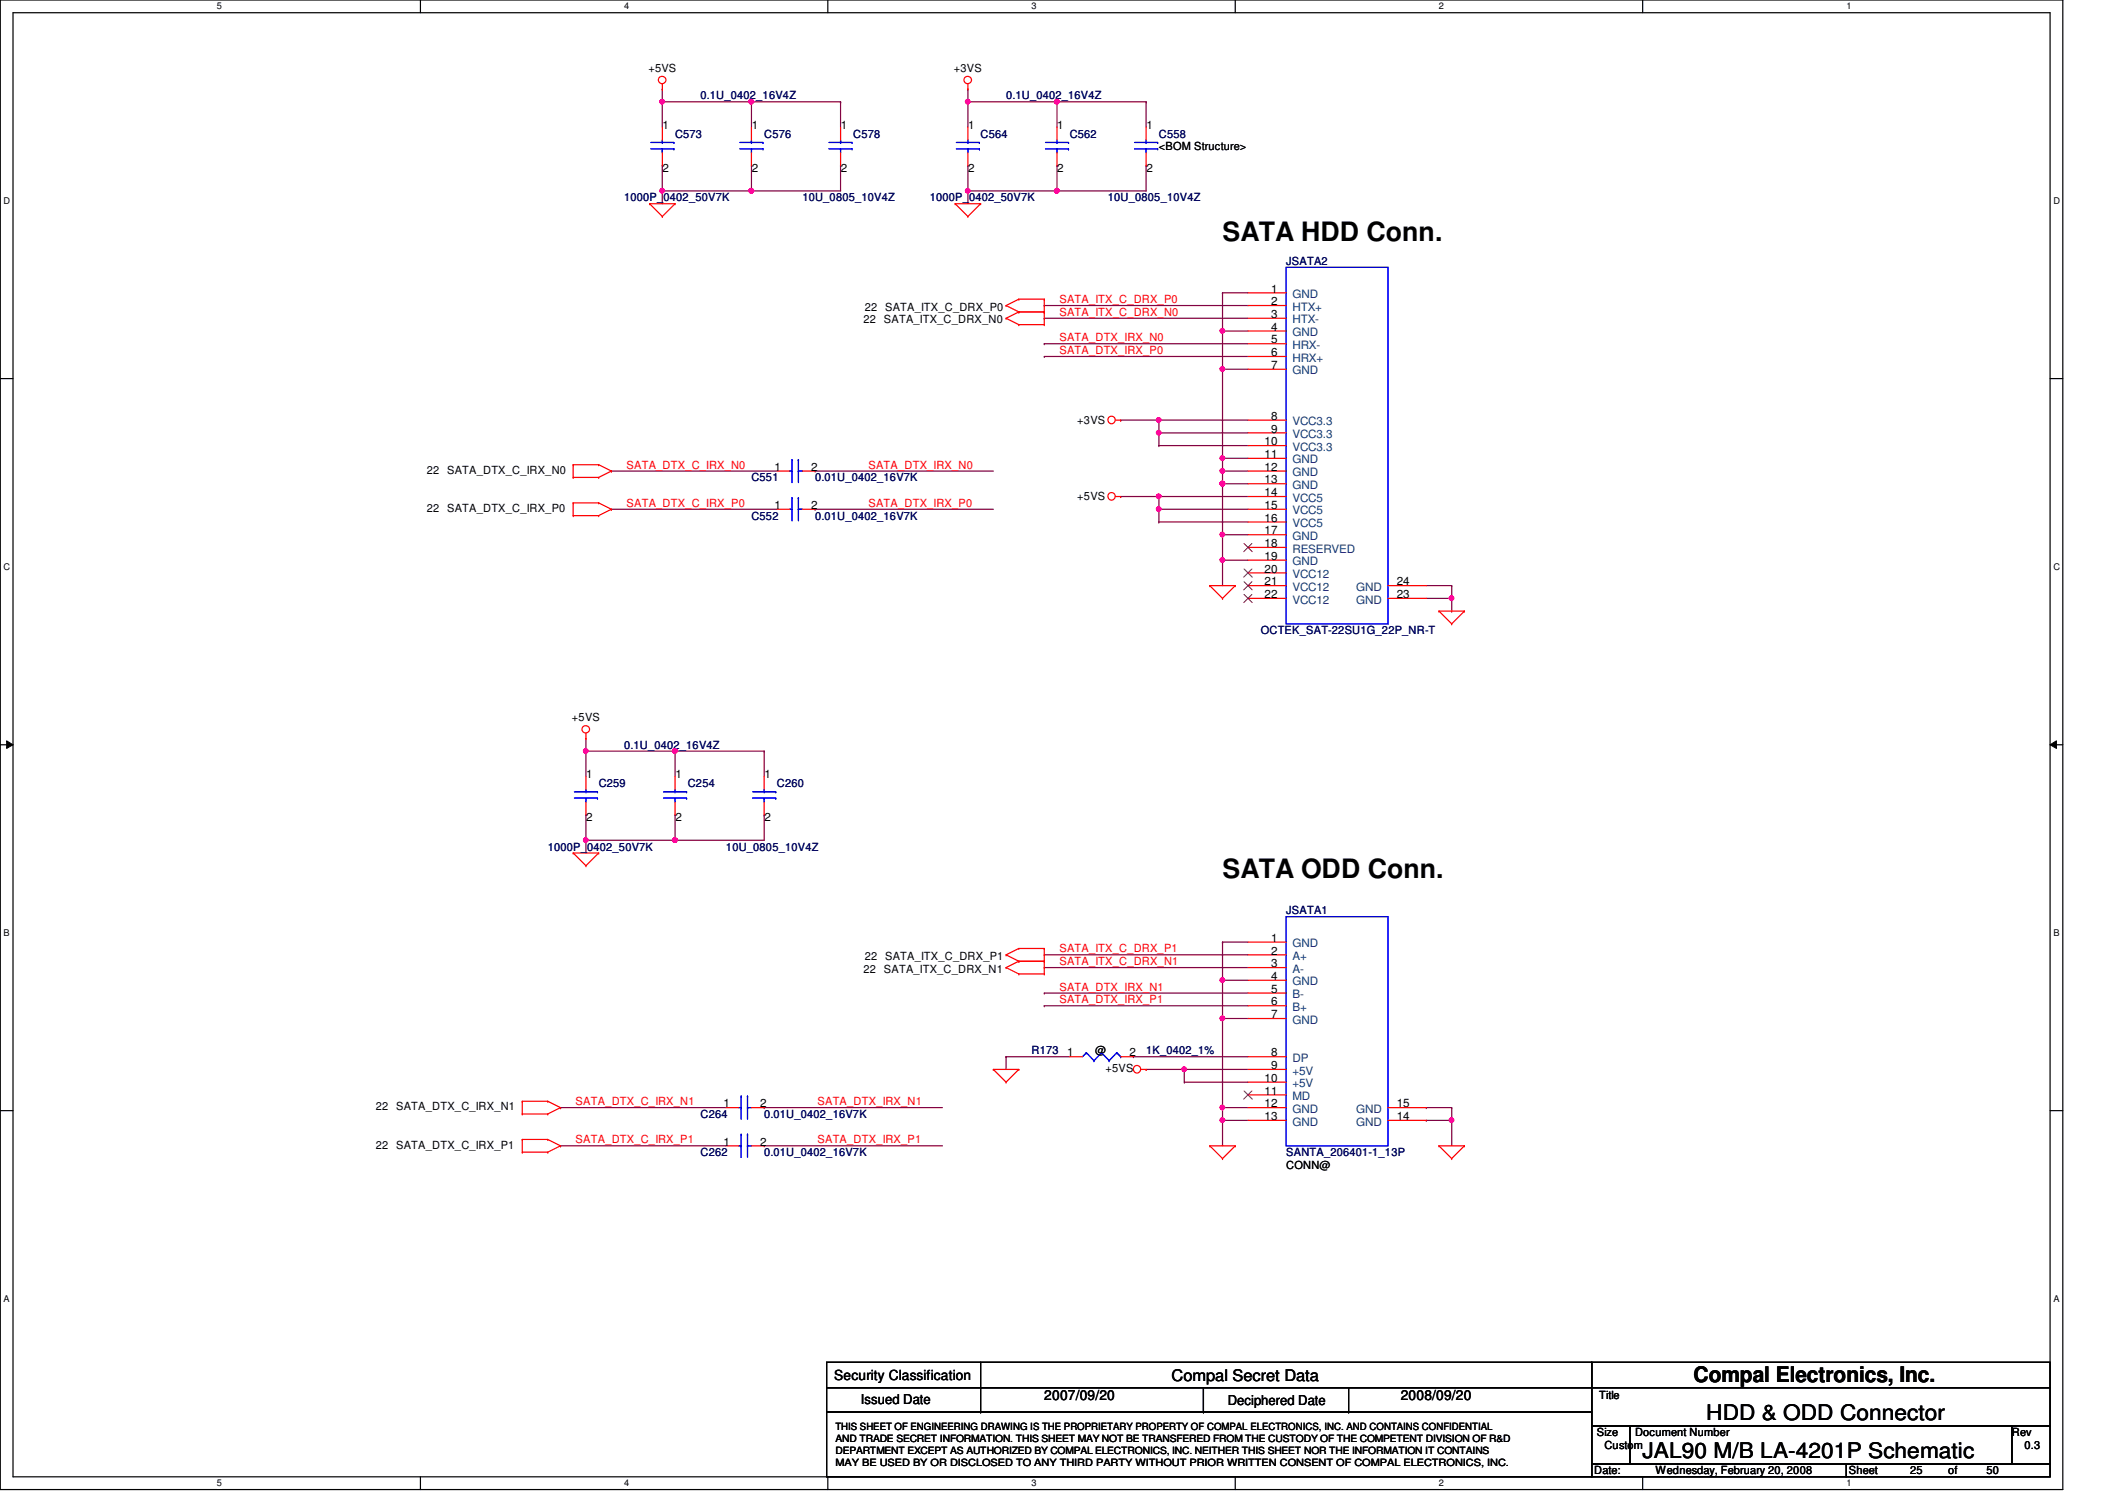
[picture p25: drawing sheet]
<svg xmlns="http://www.w3.org/2000/svg" width="297mm" height="210mm" viewBox="0 0 297 210" stroke-linecap="round" stroke-linejoin="round" font-family="sans-serif">
<defs><g id="words">
<g font-size="3.7">
<text x="170.7" y="33.7">SATA HDD Conn.</text>
<text x="170.7" y="122.6">SATA ODD Conn.</text>
</g>
<g font-size="3">
<text x="236.5" y="193">Compal Electronics, Inc.</text>
<text x="229.4" y="203.6">JAL90 M/B LA-4201P Schematic</text>
<text x="238.3" y="198.3">HDD &amp; ODD Connector</text>
</g>
<text font-size="2.2" x="163.6" y="192.8">Compal Secret Data</text>
<g font-size="1.9">
<text x="116.5" y="192.7">Security Classification</text>
<text x="120.2" y="196">Issued Date</text>
<text x="145.8" y="195.6">2007/09/20</text>
<text x="171.4" y="196.2">Deciphered Date</text>
<text x="195.6" y="195.6">2008/09/20</text>
</g>
<g font-size="1.6">
<text x="90.5" y="10">+5VS</text>
<text x="133.2" y="10">+3VS</text>
<text x="92.5" y="17.9">1</text>
<text x="105" y="17.9">1</text>
<text x="117.4" y="17.9">1</text>
<text x="135.2" y="17.9">1</text>
<text x="147.7" y="17.9">1</text>
<text x="160.1" y="17.9">1</text>
<text x="161.8" y="21">&lt;BOM Structure&gt;</text>
<text x="92.5" y="24">2</text>
<text x="105" y="24">2</text>
<text x="117.4" y="24">2</text>
<text x="135.2" y="24">2</text>
<text x="147.7" y="24">2</text>
<text x="160.1" y="24">2</text>
<text x="177.5" y="40.9">1</text>
<text x="120.6" y="45.2">22 SATA_ITX_C_DRX_N0</text>
<text x="120.8" y="43.4">22 SATA_ITX_C_DRX_P0</text>
<text x="177.5" y="42.6">2</text>
<text x="177.5" y="44.4">3</text>
<text x="177.5" y="46.2">4</text>
<text x="177.5" y="48">5</text>
<text x="177.5" y="49.7">6</text>
<text x="177.5" y="51.5">7</text>
<text x="150.4" y="59.2">+3VS</text>
<text x="177.5" y="58.6">8</text>
<text x="108.2" y="65.7">1</text>
<text x="113.3" y="65.7">2</text>
<text x="176.6" y="62.2">10</text>
<text x="176.6" y="64">11</text>
<text x="176.6" y="65.7">12</text>
<text x="177.5" y="60.4">9</text>
<text x="59.6" y="66.2">22 SATA_DTX_C_IRX_N0</text>
<text x="59.6" y="71.5">22 SATA_DTX_C_IRX_P0</text>
<text x="108.2" y="71.1">1</text>
<text x="113.3" y="71.1">2</text>
<text x="150.4" y="69.9">+5VS</text>
<text x="176.6" y="67.5">13</text>
<text x="176.6" y="69.3">14</text>
<text x="176.6" y="71.1">15</text>
<text x="176.6" y="72.9">16</text>
<text x="176.6" y="74.6">17</text>
<text x="176.6" y="76.4">18</text>
<text x="176.6" y="78.2">19</text>
<text x="176.6" y="80">20</text>
<text x="176.6" y="81.7">21</text>
<text x="176.6" y="83.5">22</text>
<text x="195.1" y="81.7">24</text>
<text x="195.1" y="83.5">23</text>
<text x="79.9" y="100.7">+5VS</text>
<text x="81.9" y="108.6">1</text>
<text x="94.3" y="108.6">1</text>
<text x="106.8" y="108.6">1</text>
<text x="81.9" y="114.7">2</text>
<text x="94.3" y="114.7">2</text>
<text x="106.8" y="114.7">2</text>
<text x="177.5" y="131.5">1</text>
<text x="120.6" y="135.8">22 SATA_ITX_C_DRX_N1</text>
<text x="120.8" y="134.1">22 SATA_ITX_C_DRX_P1</text>
<text x="177.5" y="133.3">2</text>
<text x="177.5" y="135.1">3</text>
<text x="177.5" y="136.9">4</text>
<text x="177.5" y="138.6">5</text>
<text x="177.5" y="140.4">6</text>
<text x="177.5" y="142.2">7</text>
<text x="149.1" y="147.5">1</text>
<text x="152.9" y="147.2">@</text>
<text x="154.4" y="149.7">+5VS</text>
<text x="157.7" y="147.5">2</text>
<text x="177.5" y="147.5">8</text>
<text x="177.5" y="149.3">9</text>
<text x="52.5" y="155.1">22 SATA_DTX_C_IRX_N1</text>
<text x="101" y="154.6">1</text>
<text x="106.2" y="154.6">2</text>
<text x="176.6" y="151.1">10</text>
<text x="176.6" y="152.9">11</text>
<text x="176.6" y="154.6">12</text>
<text x="195.1" y="154.6">15</text>
<text x="52.5" y="160.4">22 SATA_DTX_C_IRX_P1</text>
<text x="101" y="160">1</text>
<text x="106.2" y="160">2</text>
<text x="176.6" y="156.4">13</text>
<text x="195.1" y="156.4">14</text>
<text x="179.6" y="163.2">CONN@</text>
<text x="223.3" y="195.4">Title</text>
<text x="223" y="200.6">Size</text>
<text x="224.1" y="202.4">Custom</text>
<text x="228.3" y="200.6">Document Number</text>
<text x="281" y="200.6">Rev</text>
<text x="282.7" y="202.4">0.3</text>
<text x="222.6" y="205.9">Date:</text>
<text x="231.2" y="205.9">Wednesday, February 20, 2008</text>
<text x="258.2" y="205.9">Sheet</text>
<text x="266.7" y="205.9">25</text>
<text x="272.1" y="205.9">of</text>
<text x="277.4" y="205.9">50</text>
</g>
<g font-size="1.6" fill="#000080">
<text x="97.8" y="13.9">0.1U_0402_16V4Z</text>
<text x="140.5" y="13.9">0.1U_0402_16V4Z</text>
<text x="94.3" y="19.2">C573</text>
<text x="106.7" y="19.2">C576</text>
<text x="119.2" y="19.2">C578</text>
<text x="136.9" y="19.2">C564</text>
<text x="149.4" y="19.2">C562</text>
<text x="161.8" y="19.2">C558</text>
<text x="87.2" y="28.1">1000P_0402_50V7K</text>
<text x="112.1" y="28.1">10U_0805_10V4Z</text>
<text x="129.8" y="28.1">1000P_0402_50V7K</text>
<text x="154.7" y="28.1">10U_0805_10V4Z</text>
<text x="179.6" y="37">JSATA2</text>
<text x="104.9" y="67.2">C551</text>
<text x="113.8" y="67.2">0.01U_0402_16V7K</text>
<text x="104.9" y="72.6">C552</text>
<text x="113.8" y="72.6">0.01U_0402_16V7K</text>
<text x="176.1" y="88.6">OCTEK_SAT-22SU1G_22P_NR-T</text>
<text x="87.2" y="104.6">0.1U_0402_16V4Z</text>
<text x="83.6" y="109.9">C259</text>
<text x="96.1" y="109.9">C254</text>
<text x="108.5" y="109.9">C260</text>
<text x="76.5" y="118.8">1000P_0402_50V7K</text>
<text x="101.4" y="118.8">10U_0805_10V4Z</text>
<text x="179.6" y="127.7">JSATA1</text>
<text x="144.1" y="147.2">R173</text>
<text x="160.1" y="147.2">1K_0402_1%</text>
<text x="97.8" y="161.5">C262</text>
<text x="97.8" y="156.1">C264</text>
<text x="106.7" y="161.5">0.01U_0402_16V7K</text>
<text x="106.7" y="156.1">0.01U_0402_16V7K</text>
<text x="179.6" y="161.5">SANTA_206401-1_13P</text>
</g>
<g font-size="1.6" fill="#004080">
<text x="180.5" y="41.6">GND</text>
<text x="180.5" y="43.4">HTX+</text>
<text x="180.5" y="45.2">HTX-</text>
<text x="180.5" y="46.9">GND</text>
<text x="180.5" y="48.7">HRX-</text>
<text x="180.5" y="50.5">HRX+</text>
<text x="180.5" y="52.3">GND</text>
<text x="180.5" y="59.4">VCC3.3</text>
<text x="180.5" y="61.2">VCC3.3</text>
<text x="180.5" y="62.9">VCC3.3</text>
<text x="180.5" y="64.7">GND</text>
<text x="180.5" y="66.5">GND</text>
<text x="180.5" y="68.3">GND</text>
<text x="180.5" y="70.1">VCC5</text>
<text x="180.5" y="71.8">VCC5</text>
<text x="180.5" y="73.6">VCC5</text>
<text x="180.5" y="75.4">GND</text>
<text x="180.5" y="77.2">RESERVED</text>
<text x="180.5" y="79">GND</text>
<text x="180.5" y="80.7">VCC12</text>
<text x="180.5" y="82.5">VCC12</text>
<text x="189.4" y="82.5">GND</text>
<text x="180.5" y="84.3">VCC12</text>
<text x="189.4" y="84.3">GND</text>
<text x="180.5" y="132.3">GND</text>
<text x="180.5" y="134.1">A+</text>
<text x="180.5" y="135.8">A-</text>
<text x="180.5" y="137.6">GND</text>
<text x="180.5" y="139.4">B-</text>
<text x="180.5" y="141.2">B+</text>
<text x="180.5" y="143">GND</text>
<text x="180.5" y="148.3">DP</text>
<text x="180.5" y="150.1">+5V</text>
<text x="180.5" y="151.8">+5V</text>
<text x="180.5" y="153.6">MD</text>
<text x="180.5" y="155.4">GND</text>
<text x="189.4" y="155.4">GND</text>
<text x="180.5" y="157.2">GND</text>
<text x="189.4" y="157.2">GND</text>
</g>
<g font-size="1.6" fill="#f00">
<text x="148" y="42.3">SATA_ITX_C_DRX_P0</text>
<text x="148" y="44.1">SATA_ITX_C_DRX_N0</text>
<text x="148" y="47.7">SATA_DTX_IRX_N0</text>
<text x="148" y="49.4">SATA_DTX_IRX_P0</text>
<text x="87.5" y="65.4">SATA_DTX_C_IRX_N0</text>
<text x="121.3" y="65.4">SATA_DTX_IRX_N0</text>
<text x="87.5" y="70.8">SATA_DTX_C_IRX_P0</text>
<text x="121.3" y="70.8">SATA_DTX_IRX_P0</text>
<text x="148" y="133">SATA_ITX_C_DRX_P1</text>
<text x="148" y="134.8">SATA_ITX_C_DRX_N1</text>
<text x="148" y="140.1">SATA_DTX_IRX_P1</text>
<text x="148" y="138.3">SATA_DTX_IRX_N1</text>
<text x="80.4" y="154.3">SATA_DTX_C_IRX_N1</text>
<text x="114.2" y="154.3">SATA_DTX_IRX_N1</text>
<text x="80.4" y="159.7">SATA_DTX_C_IRX_P1</text>
<text x="114.2" y="159.7">SATA_DTX_IRX_P1</text>
</g>
<g font-size="1.4">
<text x="116.7" y="199.7">THIS SHEET OF ENGINEERING DRAWING IS THE PROPRIETARY PROPERTY OF COMPAL ELECTRONICS, INC. AND CONTAINS CONFIDENTIAL</text>
<text x="116.7" y="201.4">AND TRADE SECRET INFORMATION. THIS SHEET MAY NOT BE TRANSFERED FROM THE CUSTODY OF THE COMPETENT DIVISION OF R&amp;D</text>
<text x="116.7" y="203">DEPARTMENT EXCEPT AS AUTHORIZED BY COMPAL ELECTRONICS, INC. NEITHER THIS SHEET NOR THE INFORMATION IT CONTAINS</text>
<text x="116.7" y="204.7">MAY BE USED BY OR DISCLOSED TO ANY THIRD PARTY WITHOUT PRIOR WRITTEN CONSENT OF COMPAL ELECTRONICS, INC.</text>
</g>
<g font-size="1.3">
<text x="30.3" y="1.3">5</text>
<text x="87.2" y="1.3">4</text>
<text x="144.1" y="1.3">3</text>
<text x="201" y="1.3">2</text>
<text x="257.8" y="1.3">1</text>
<text x=".5" y="28.4">D</text>
<text x="286.8" y="28.4">D</text>
<text x=".5" y="79.5">C</text>
<text x="286.8" y="79.5">C</text>
<text x=".5" y="130.7">B</text>
<text x="286.8" y="130.7">B</text>
<text x=".5" y="181.8">A</text>
<text x="286.8" y="181.8">A</text>
<text x="30.3" y="207.6">5</text>
<text x="87.2" y="207.6">4</text>
<text x="144.1" y="207.6">3</text>
<text x="201" y="207.6">2</text>
<text x="257.8" y="207.6">1</text>
</g>
</g></defs>
<path d="M0 0h288.1v208h-288.1zM1.8 1.8h284.5v204.4h-284.5z" fill="none" stroke="#000" stroke-width=".17"/>
<g fill="#fff">
<path d="M30.3 .2h.6v1.4h-.6z"/>
<path d="M30.3 206.4h.6v1.4h-.6z"/>
</g>
<path d="M58.7 0v1.8M58.7 206.2v1.8" fill="none" stroke="#000" stroke-width=".17"/>
<g fill="#fff">
<path d="M87.2 .2h.6v1.4h-.6z"/>
<path d="M87.2 206.4h.6v1.4h-.6z"/>
</g>
<path d="M115.6 0v1.8M115.6 206.2v1.8" fill="none" stroke="#000" stroke-width=".17"/>
<g fill="#fff">
<path d="M144.1 .2h.6v1.4h-.6z"/>
<path d="M144.1 206.4h.6v1.4h-.6z"/>
</g>
<path d="M172.5 0v1.8M172.5 206.2v1.8" fill="none" stroke="#000" stroke-width=".17"/>
<g fill="#fff">
<path d="M201 .2h.6v1.4h-.6z"/>
<path d="M201 206.4h.6v1.4h-.6z"/>
</g>
<path d="M229.4 0v1.8M229.4 206.2v1.8" fill="none" stroke="#000" stroke-width=".17"/>
<g fill="#fff">
<path d="M257.8 .2h.7v1.4h-.7z"/>
<path d="M257.8 206.4h.7v1.4h-.7z"/>
<path d="M.5 27.3h.9v1.4h-.9z"/>
<path d="M286.8 27.3h.9v1.4h-.9z"/>
<path d="M.5 78.4h.9v1.4h-.9z"/>
<path d="M286.8 78.4h.9v1.4h-.9z"/>
</g>
<path d="M0 52.9h1.8M286.3 52.9h1.8" fill="none" stroke="#000" stroke-width=".17"/>
<g fill="#fff">
<path d="M.5 129.5h.8v1.4h-.8z"/>
<path d="M286.8 129.5h.8v1.4h-.8z"/>
</g>
<path d="M0 104h1.8M286.3 104h1.8" fill="none" stroke="#000" stroke-width=".17"/>
<path d="M.9 103.5l.9 .5-.9 .5zM286.3 104l.9-.5v1z" fill="#000"/>
<path d="M.9 103.5l.9 .5-.9 .5zM286.3 104l.9-.5v1z" fill="none" stroke="#000" stroke-width=".14"/>
<g fill="#fff">
<path d="M.5 180.6h.8v1.4h-.8z"/>
<path d="M286.8 180.6h.8v1.4h-.8z"/>
</g>
<path d="M0 155.1h1.8M286.3 155.1h1.8" fill="none" stroke="#000" stroke-width=".17"/>
<path d="M170.7 40.9h.1M170.7 51.6h.1M170.7 40.9v5.3M170.7 51.6v12.4M170.7 51.6h3.6M170.7 40.9h3.6M161.8 72.9h.1M161.8 71.1h.1M161.8 72.9h12.5M161.8 71.1v1.8" fill="none" stroke="#800040" stroke-width=".17"/>
<circle cx="170.7" cy="51.5" r=".32" fill="#f0f"/>
<circle cx="170.7" cy="51.5" r=".32" fill="none" stroke="#f0f" stroke-width=".17"/>
<path d="M170.7 46.2h.1M170.7 46.2h3.6M170.7 78.2h.1M170.7 78.2v3.6" fill="none" stroke="#800040" stroke-width=".17"/>
<circle cx="170.7" cy="78.2" r=".32" fill="#f0f"/>
<circle cx="170.7" cy="78.2" r=".32" fill="none" stroke="#f0f" stroke-width=".17"/>
<path d="M170.7 64h.1M170.7 65.8h.1M170.7 64h3.6M170.7 65.8h3.6" fill="none" stroke="#800040" stroke-width=".17"/>
<circle cx="170.7" cy="65.8" r=".32" fill="#f0f"/>
<circle cx="170.7" cy="65.8" r=".32" fill="none" stroke="#f0f" stroke-width=".17"/>
<path d="M170.7 46.2h.1M170.7 46.2v5.4M161.8 62.2h.1M161.8 62.2h12.5" fill="none" stroke="#800040" stroke-width=".17"/>
<circle cx="170.7" cy="46.2" r=".32" fill="#f0f"/>
<circle cx="170.7" cy="46.2" r=".32" fill="none" stroke="#f0f" stroke-width=".17"/>
<path d="M170.7 78.2h.1M170.7 67.6h.1M170.7 78.2h3.6M170.7 67.6h3.6" fill="none" stroke="#800040" stroke-width=".17"/>
<circle cx="170.7" cy="67.5" r=".32" fill="#f0f"/>
<circle cx="170.7" cy="67.5" r=".32" fill="none" stroke="#f0f" stroke-width=".17"/>
<path d="M170.7 65.8h.1M170.7 65.8v1.8" fill="none" stroke="#800040" stroke-width=".17"/>
<circle cx="170.7" cy="67.5" r=".32" fill="#f0f"/>
<circle cx="170.7" cy="67.5" r=".32" fill="none" stroke="#f0f" stroke-width=".17"/>
<path d="M156.5 69.3h.1M156.5 69.3h17.8M161.8 60.5h.1M161.8 69.3h.1M161.8 60.5h12.5M161.8 69.3v1.8" fill="none" stroke="#800040" stroke-width=".17"/>
<circle cx="161.8" cy="69.3" r=".32" fill="#f0f"/>
<circle cx="161.8" cy="69.3" r=".32" fill="none" stroke="#f0f" stroke-width=".17"/>
<path d="M161.8 60.5h.1M161.8 60.5v1.7M170.7 74.7h.1M170.7 74.7h3.6" fill="none" stroke="#800040" stroke-width=".17"/>
<circle cx="161.8" cy="60.4" r=".32" fill="#f0f"/>
<circle cx="161.8" cy="60.4" r=".32" fill="none" stroke="#f0f" stroke-width=".17"/>
<path d="M156.5 58.7h.1M156.5 58.7h5.3M170.7 74.7h.1M170.7 74.7v3.5" fill="none" stroke="#800040" stroke-width=".17"/>
<circle cx="170.7" cy="74.6" r=".32" fill="#f0f"/>
<circle cx="170.7" cy="74.6" r=".32" fill="none" stroke="#f0f" stroke-width=".17"/>
<path d="M161.8 58.7h.1M161.8 58.7v1.8" fill="none" stroke="#800040" stroke-width=".17"/>
<circle cx="161.8" cy="58.6" r=".32" fill="#f0f"/>
<circle cx="161.8" cy="58.6" r=".32" fill="none" stroke="#f0f" stroke-width=".17"/>
<path d="M161.8 71.1h.1M161.8 71.1h12.5" fill="none" stroke="#800040" stroke-width=".17"/>
<circle cx="161.8" cy="71.1" r=".32" fill="#f0f"/>
<circle cx="161.8" cy="71.1" r=".32" fill="none" stroke="#f0f" stroke-width=".17"/>
<path d="M161.8 58.7h.1M161.8 58.7h12.5M170.7 67.6h.1M170.7 67.6v7.1" fill="none" stroke="#800040" stroke-width=".17"/>
<circle cx="170.7" cy="67.5" r=".32" fill="#f0f"/>
<circle cx="170.7" cy="67.5" r=".32" fill="none" stroke="#f0f" stroke-width=".17"/>
<path d="M170.7 64h.1M170.7 64v1.8" fill="none" stroke="#800040" stroke-width=".17"/>
<circle cx="170.7" cy="64" r=".32" fill="#f0f"/>
<circle cx="170.7" cy="64" r=".32" fill="none" stroke="#f0f" stroke-width=".17"/>
<g fill="none" stroke="#800040" stroke-width=".17">
<path d="M92.5 26.7h.1M92.5 26.7v1.7M104.9 26.7h.1M104.9 26.7h12.5M145.8 42.7h.1M145.8 44.4h.1M145.8 49.8h.1M145.8 48h.1M145.8 42.7h28.5M145.8 44.4h28.5M145.8 49.8h28.5M145.8 48h28.5"/>
<path d="M85.4 65.8h.1M85.4 71.1h.1M85.4 65.8h23.1M85.4 71.1h23.1M113.8 65.8h.1M113.8 71.1h.1M113.8 65.8h24.9M113.8 71.1h24.9"/>
</g>
<circle cx="104.9" cy="26.6" r=".32" fill="#f0f"/>
<circle cx="104.9" cy="26.6" r=".32" fill="none" stroke="#f0f" stroke-width=".17"/>
<path d="M92.5 12.4h.1M92.5 12.4v1.8M104.9 14.2h.1M104.9 14.2v3.6M104.9 14.2h12.5M92.5 23.1h.1M92.5 23.1v3.6" fill="none" stroke="#800040" stroke-width=".17"/>
<circle cx="104.9" cy="14.2" r=".32" fill="#f0f"/>
<circle cx="104.9" cy="14.2" r=".32" fill="none" stroke="#f0f" stroke-width=".17"/>
<path d="M92.5 14.2h.1M92.5 14.2h12.4" fill="none" stroke="#800040" stroke-width=".17"/>
<circle cx="104.9" cy="14.2" r=".32" fill="#f0f"/>
<circle cx="104.9" cy="14.2" r=".32" fill="none" stroke="#f0f" stroke-width=".17"/>
<circle cx="92.5" cy="14.2" r=".32" fill="#f0f"/>
<circle cx="92.5" cy="14.2" r=".32" fill="none" stroke="#f0f" stroke-width=".17"/>
<path d="M92.5 26.7h.1M104.9 23.1h.1M104.9 23.1v3.6h-12.4" fill="none" stroke="#800040" stroke-width=".17"/>
<circle cx="104.9" cy="26.6" r=".32" fill="#f0f"/>
<circle cx="104.9" cy="26.6" r=".32" fill="none" stroke="#f0f" stroke-width=".17"/>
<circle cx="92.5" cy="26.6" r=".32" fill="#f0f"/>
<circle cx="92.5" cy="26.6" r=".32" fill="none" stroke="#f0f" stroke-width=".17"/>
<path d="M92.5 14.2h.1M92.5 14.2v3.6M117.4 14.2h.1M117.4 14.2v3.6M117.4 23.1h.1M117.4 23.1v3.6M135.2 26.7h.1M135.2 26.7v1.7M147.6 26.7h.1M147.6 26.7h12.5" fill="none" stroke="#800040" stroke-width=".17"/>
<circle cx="147.6" cy="26.6" r=".32" fill="#f0f"/>
<circle cx="147.6" cy="26.6" r=".32" fill="none" stroke="#f0f" stroke-width=".17"/>
<path d="M135.2 12.4h.1M135.2 12.4v1.8M147.6 14.2h.1M147.6 14.2v3.6M147.6 14.2h12.5M135.2 23.1h.1M135.2 23.1v3.6" fill="none" stroke="#800040" stroke-width=".17"/>
<circle cx="147.6" cy="14.2" r=".32" fill="#f0f"/>
<circle cx="147.6" cy="14.2" r=".32" fill="none" stroke="#f0f" stroke-width=".17"/>
<path d="M135.2 14.2h.1M135.2 14.2h12.4" fill="none" stroke="#800040" stroke-width=".17"/>
<circle cx="147.6" cy="14.2" r=".32" fill="#f0f"/>
<circle cx="147.6" cy="14.2" r=".32" fill="none" stroke="#f0f" stroke-width=".17"/>
<circle cx="135.1" cy="14.2" r=".32" fill="#f0f"/>
<circle cx="135.1" cy="14.2" r=".32" fill="none" stroke="#f0f" stroke-width=".17"/>
<path d="M135.2 26.7h.1M147.6 23.1h.1M147.6 23.1v3.6h-12.4" fill="none" stroke="#800040" stroke-width=".17"/>
<circle cx="147.6" cy="26.6" r=".32" fill="#f0f"/>
<circle cx="147.6" cy="26.6" r=".32" fill="none" stroke="#f0f" stroke-width=".17"/>
<circle cx="135.1" cy="26.6" r=".32" fill="#f0f"/>
<circle cx="135.1" cy="26.6" r=".32" fill="none" stroke="#f0f" stroke-width=".17"/>
<g fill="none" stroke="#800040" stroke-width=".17">
<path d="M135.2 14.2h.1M135.2 14.2v3.6M160.1 14.2h.1M160.1 14.2v3.6M160.1 23.1h.1M160.1 23.1v3.6M81.8 117.3h.1M81.8 117.3v1.8M94.3 117.3h.1M94.3 117.3h12.4M78.3 154.7h.1M78.3 154.7h23.1"/>
<path d="M106.7 154.7h.1M106.7 154.7h24.9M78.3 160h.1M78.3 160h23.1M106.7 160h.1M106.7 160h24.9"/>
</g>
<circle cx="94.2" cy="117.3" r=".32" fill="#f0f"/>
<circle cx="94.2" cy="117.3" r=".32" fill="none" stroke="#f0f" stroke-width=".17"/>
<path d="M81.8 113.8h.1M81.8 103.1h.1M81.8 103.1v1.8M81.8 113.8v3.5M94.3 104.9h.1M94.3 104.9v3.6M94.3 104.9h12.4" fill="none" stroke="#800040" stroke-width=".17"/>
<circle cx="94.2" cy="104.9" r=".32" fill="#f0f"/>
<circle cx="94.2" cy="104.9" r=".32" fill="none" stroke="#f0f" stroke-width=".17"/>
<path d="M81.8 104.9h.1M81.8 104.9h12.5" fill="none" stroke="#800040" stroke-width=".17"/>
<circle cx="94.2" cy="104.9" r=".32" fill="#f0f"/>
<circle cx="94.2" cy="104.9" r=".32" fill="none" stroke="#f0f" stroke-width=".17"/>
<circle cx="81.8" cy="104.9" r=".32" fill="#f0f"/>
<circle cx="81.8" cy="104.9" r=".32" fill="none" stroke="#f0f" stroke-width=".17"/>
<path d="M81.8 117.3h.1M94.3 113.8h.1M94.3 113.8v3.5h-12.5" fill="none" stroke="#800040" stroke-width=".17"/>
<circle cx="94.2" cy="117.3" r=".32" fill="#f0f"/>
<circle cx="94.2" cy="117.3" r=".32" fill="none" stroke="#f0f" stroke-width=".17"/>
<circle cx="81.8" cy="117.3" r=".32" fill="#f0f"/>
<circle cx="81.8" cy="117.3" r=".32" fill="none" stroke="#f0f" stroke-width=".17"/>
<path d="M81.8 104.9h.1M81.8 104.9v3.6M106.7 104.9h.1M106.7 113.8h.1M106.7 104.9v3.6M106.7 113.8v3.5M170.7 131.6h.1M170.7 136.9h.1M170.7 131.6h3.6M170.7 131.6v10.6M170.7 136.9h3.6" fill="none" stroke="#800040" stroke-width=".17"/>
<circle cx="170.7" cy="136.9" r=".32" fill="#f0f"/>
<circle cx="170.7" cy="136.9" r=".32" fill="none" stroke="#f0f" stroke-width=".17"/>
<path d="M170.7 142.2h.1M170.7 156.5h.1M170.7 142.2h3.6M170.7 156.5v3.5" fill="none" stroke="#800040" stroke-width=".17"/>
<circle cx="170.7" cy="156.4" r=".32" fill="#f0f"/>
<circle cx="170.7" cy="156.4" r=".32" fill="none" stroke="#f0f" stroke-width=".17"/>
<g fill="none" stroke="#800040" stroke-width=".17">
<path d="M145.8 133.3h.1M145.8 135.1h.1M145.8 138.7h.1M145.8 133.3h28.5M145.8 135.1h28.5M145.8 138.7h28.5M145.8 140.5h.1M145.8 140.5h28.5M170.7 156.5h.1M170.7 154.7h.1M170.7 156.5h3.6M170.7 154.7h3.6"/>
<path d="M170.7 154.7v1.8"/>
</g>
<circle cx="170.7" cy="154.7" r=".32" fill="#f0f"/>
<circle cx="170.7" cy="154.7" r=".32" fill="none" stroke="#f0f" stroke-width=".17"/>
<path d="M158.3 147.6h.1M158.3 147.6h16M160.1 149.4h.1M160.1 149.4h14.2M165.4 149.4h.1" fill="none" stroke="#800040" stroke-width=".17"/>
<circle cx="165.4" cy="149.3" r=".32" fill="#f0f"/>
<circle cx="165.4" cy="149.3" r=".32" fill="none" stroke="#f0f" stroke-width=".17"/>
<path d="M140.5 147.6h.1M140.5 147.6h8.9M140.5 147.6v1.8M165.4 151.1h.1M165.4 149.4h.1M165.4 151.1h8.9M165.4 149.4v1.7M202.7 154.7h.1M202.7 156.5h.1M202.7 154.7v5.3" fill="none" stroke="#800040" stroke-width=".17"/>
<circle cx="202.7" cy="156.4" r=".32" fill="#f0f"/>
<circle cx="202.7" cy="156.4" r=".32" fill="none" stroke="#f0f" stroke-width=".17"/>
<path d="M170.7 142.2h.1M170.7 142.2v12.5M199.2 154.7h.1M199.2 156.5h.1M199.2 154.7h3.5M199.2 156.5h3.5" fill="none" stroke="#800040" stroke-width=".17"/>
<circle cx="170.7" cy="142.2" r=".32" fill="#f0f"/>
<circle cx="170.7" cy="142.2" r=".32" fill="none" stroke="#f0f" stroke-width=".17"/>
<path d="M199.2 81.8h3.5M199.2 83.6h3.5M202.7 81.8h.1M202.7 83.6h.1M202.7 81.8v1.8" fill="none" stroke="#800040" stroke-width=".17"/>
<circle cx="202.7" cy="83.5" r=".32" fill="#f0f"/>
<circle cx="202.7" cy="83.5" r=".32" fill="none" stroke="#f0f" stroke-width=".17"/>
<path d="M202.7 85.3h.1M202.7 83.6v1.7" fill="none" stroke="#800040" stroke-width=".17"/>
<g fill="none" stroke="#f00" stroke-width=".17">
<path d="M92.5 12.4h.1M92.5 11.7v.7M92.5 17.8v1.8M104.9 17.8v1.8M117.4 17.8v1.8M135.2 12.4h.1M135.2 11.7v.7M135.2 17.8v1.8M147.6 17.8v1.8M160.1 17.8v1.8M90.7 28.4h.1M90.7 28.4h3.6"/>
<path d="M90.7 28.4l1.8 1.8M92.5 30.2h.1M92.5 21.3v1.8M94.3 28.4h.1M94.3 28.4l-1.8 1.8M104.9 21.3v1.8M117.4 21.3v1.8M133.4 28.4h.1M133.4 28.4h3.5M133.4 28.4l1.8 1.8M135.2 30.2h.1M135.2 21.3v1.8"/>
<path d="M136.9 28.4h.1M136.9 28.4l-1.7 1.8M147.6 21.3v1.8M160.1 21.3v1.8M140.5 44.4h.1M140.5 42.7h.1M140.5 44.4l1.8 .9M140.5 42.7l1.8 .9M142.3 43.6h.1M142.3 45.3h.1M142.3 41.8h.1M142.3 43.6h3.5"/>
<path d="M142.3 43.6l-1.8 .8M142.3 45.3h3.5M142.3 41.8h3.5M142.3 41.8l-1.8 .9M145.8 45.3h.1M145.8 43.6h.1M145.8 41.8h.1M145.8 41.8v3.5M155.8 58.7h.7M156.5 58.7h.1M174.3 58.7h5.3M174.3 40.9h5.3"/>
<path d="M174.3 42.7h5.3M174.3 44.4h5.3M174.3 46.2h5.3M174.3 48h5.3M174.3 49.8h5.3M174.3 51.6h5.3M80 66.7h.1M80 64.9h.1M80 72h.1M80 70.2h.1M80 64.9h3.6M80 66.7h3.6"/>
<path d="M80 64.9v1.8M80 70.2v1.8M80 70.2h3.6M80 72h3.6M83.6 64.9h.1M83.6 66.7h.1M83.6 70.2h.1M83.6 72h.1M83.6 64.9l1.8 .9M83.6 70.2l1.8 .9M85.4 65.8h.1M85.4 71.1h.1"/>
<path d="M85.4 65.8l-1.8 .9M85.4 71.1l-1.8 .9M108.5 65.8h1.8M108.5 71.1h1.8M112.1 65.8h1.7M112.1 71.1h1.7M155.8 69.3h.7M156.5 69.3h.1M174.3 69.3h5.3M174.3 65.8h5.3M174.3 71.1h5.3M174.3 60.5h5.3"/>
<path d="M174.3 62.2h5.3M174.3 64h5.3M174.3 67.6h5.3M174.3 72.9h5.3M174.3 74.7h5.3M174.3 76.5h5.3M174.3 78.2h5.3M168.9 81.8h.1M168.9 81.8h3.6M168.9 81.8l1.8 1.8M170.7 83.6h.1M172.5 81.8h.1"/>
<path d="M172.5 81.8l-1.8 1.8M174.3 81.8h5.3M174.3 80h5.3M174.3 83.6h5.3M193.8 81.8h5.4M193.8 83.6h5.4M201 85.3h.1M201 85.3h3.5M201 85.3l1.7 1.8M202.7 87.1h.1M204.5 85.3h.1M204.5 85.3l-1.8 1.8"/>
<path d="M80 119.1h.1M80 119.1h3.6M80 119.1l1.8 1.8M81.8 103.1h.1M81.8 102.4v.7M81.8 108.5v1.7M81.8 112v1.8M83.6 119.1h.1M83.6 119.1l-1.8 1.8M94.3 108.5v1.7M94.3 112v1.8M106.7 108.5v1.7"/>
<path d="M106.7 112v1.8M81.8 120.9h.1M140.5 135.1h.1M140.5 133.3h.1M140.5 135.1l1.8 .9M140.5 133.3l1.8 .9M142.3 134.2h.1M142.3 136h.1M142.3 132.5h.1M142.3 134.2h3.5M142.3 134.2l-1.8 .9M142.3 136h3.5"/>
<path d="M142.3 132.5h3.5M142.3 132.5l-1.8 .8M145.8 136h.1M145.8 134.2h.1M145.8 132.5h.1M145.8 132.5v3.5M174.3 131.6h5.3M174.3 133.3h5.3M174.3 135.1h5.3M174.3 136.9h5.3M174.3 138.7h5.3M72.9 155.6h.1"/>
<path d="M72.9 153.8h.1M72.9 159.1h.1M72.9 153.8h3.6M72.9 155.6h3.6M72.9 153.8v1.8M72.9 159.1v1.8M72.9 159.1h3.6M76.5 153.8h.1M76.5 155.6h.1M76.5 159.1h.1M76.5 153.8l1.8 .9M76.5 159.1l1.8 .9"/>
<path d="M78.3 154.7h.1M78.3 154.7l-1.8 .9M101.4 154.7h1.8M104.9 154.7h1.8M138.7 149.4h.1M138.7 149.4h3.6M138.7 149.4l1.8 1.7M140.5 151.1h.1M142.3 149.4h.1M142.3 149.4l-1.8 1.7M149.4 147.6h1.8M156.5 147.6h1.8"/>
<path d="M159.3 149.4h.8M160.1 149.4h.1M174.3 149.4h5.3M174.3 147.6h5.3M174.3 140.5h5.3M174.3 142.2h5.3M174.3 151.1h5.3M174.3 152.9h5.3M174.3 154.7h5.3M174.3 156.5h5.3M193.8 154.7h5.4M193.8 156.5h5.4"/>
<path d="M72.9 160.9h.1M72.9 160.9h3.6M76.5 160.9h.1M78.3 160h.1M78.3 160l-1.8 .9M101.4 160h1.8M104.9 160h1.8M168.9 160h.1M168.9 160h3.6M168.9 160l1.8 1.8M170.7 161.8h.1M172.5 160h.1"/>
<path d="M172.5 160l-1.8 1.8M201 160h.1M201 160h3.5M201 160l1.7 1.8M202.7 161.8h.1M204.5 160h.1M204.5 160l-1.8 1.8"/>
<circle cx="92.5" cy="11.2" r=".52"/>
<circle cx="135.2" cy="11.2" r=".52"/>
<circle cx="155.2" cy="58.6" r=".52"/>
<circle cx="155.2" cy="69.3" r=".52"/>
<circle cx="81.8" cy="101.8" r=".52"/>
<circle cx="158.8" cy="149.3" r=".52"/>
</g>
<g fill="none" stroke="#000" stroke-width=".17">
<path d="M115.4 190.2h106.9v3.6h-106.9zM115.4 193.8h106.9v3.4h-106.9zM115.4 197.2h106.9v9h-106.9zM136.9 193.8h.1M136.9 197.2h.1M136.9 190.2v7M168.1 197.2h.1M168.1 193.8v3.4M188.3 197.2h.1M188.3 193.8v3.4M222.3 190.2h64v3.6h-64zM222.3 193.8h64v5.3h-64z"/>
<path d="M222.3 199.1h5.3v5.4h-5.3zM227.6 199.1h53.4v5.4h-53.4zM281 199.1h5.3v5.4h-5.3zM222.3 204.5h35.5v1.7h-35.5zM257.8 204.5h28.5v1.7h-28.5z"/>
</g>
<g fill="none" stroke="#00f" stroke-width=".17">
<path d="M90.9 19.9h3.2M92.5 19.9h.1M92.5 19.6v.3M94.1 19.9h.1M103.3 19.9h3.2M104.9 19.9h.1M104.9 19.6v.3M106.5 19.9h.1M115.8 19.9h3.2M117.4 19.9h.1M117.4 19.6v.3M119 19.9h.1"/>
<path d="M133.6 19.9h3.2M135.2 19.9h.1M135.2 19.6v.3M136.8 19.9h.1M146 19.9h3.2M147.6 19.9h.1M147.6 19.6v.3M149.2 19.9h.1M158.4 19.9h3.3M160.1 19.9h.1M160.1 19.6v.3M161.7 19.9h.1"/>
<path d="M90.9 20.8h3.2M92.5 20.8h.1M92.5 20.8v.5M94.1 20.8h.1M103.3 20.8h3.2M104.9 20.8h.1M104.9 20.8v.5M106.5 20.8h.1M115.8 20.8h3.2M117.4 20.8h.1M117.4 20.8v.5M119 20.8h.1"/>
<path d="M133.6 20.8h3.2M135.2 20.8h.1M135.2 20.8v.5M136.8 20.8h.1M146 20.8h3.2M147.6 20.8h.1M147.6 20.8v.5M149.2 20.8h.1M158.4 20.8h3.3M160.1 20.8h.1M160.1 20.8v.5M161.7 20.8h.1"/>
<path d="M179.6 37.3h14.2v49.8h-14.2zM110.3 65.8h.3M110.3 71.1h.3M110.6 65.8h.1M110.6 64.2h.1M110.6 71.1h.1M110.6 69.5h.1M110.6 64.2v3.2M110.6 69.5v3.2M111.5 64.2h.1M111.5 65.8h.1M111.5 69.5h.1"/>
<path d="M111.5 71.1h.1M111.5 65.8h.6M111.5 64.2v3.2M111.5 69.5v3.2M111.5 71.1h.6M80.2 111.5h3.2M80.2 110.6h3.2M81.8 110.6h.1M81.8 111.5h.1M81.8 110.2v.4M81.8 111.5v.5M83.4 111.5h.1"/>
<path d="M83.4 110.6h.1M92.7 111.5h3.2M92.7 110.6h3.2M94.3 110.6h.1M94.3 111.5h.1M94.3 110.2v.4M94.3 111.5v.5M95.9 111.5h.1M95.9 110.6h.1M105.1 111.5h3.2M105.1 110.6h3.2M106.7 110.6h.1"/>
<path d="M106.7 111.5h.1M106.7 110.2v.4M106.7 111.5v.5M108.3 111.5h.1M108.3 110.6h.1M179.6 128h14.2v32h-14.2zM103.2 154.7h.3M103.5 158.4h.1M103.5 154.7h.1M103.5 153.1h.1M103.5 153.1v3.2M103.5 158.4v3.2"/>
<path d="M104.4 158.4h.1M104.4 153.1h.1M104.4 154.7h.1M104.4 153.1v3.2M104.4 158.4v3.2M104.4 154.7h.5M151.7 147h.1M151.7 147l-.5 .6M151.7 147l1.1 1.1M152.8 148.1h.1M153.8 147h.1M153.8 147l-1 1.1"/>
<path d="M153.8 147l1.1 1.1M154.9 148.1h.1M156 147h.1M156 147l-1.1 1.1M156 147l.5 .6M156.5 147.6h.1M103.2 160h.3M103.5 160h.1M104.4 160h.1M104.4 160h.5"/>
</g>
<path d="M173.7 75.9l1.2 1.1M173.7 79.5l1.2 1.1M174.8 75.9l-1.1 1.1M174.8 79.5l-1.1 1.1M173.7 81.2l1.2 1.2M173.7 83l1.2 1.2M174.8 81.2l-1.1 1.2M174.8 83l-1.1 1.2M173.7 152.4l1.2 1.1M174.8 152.4l-1.1 1.1" fill="none" stroke="#804000" stroke-width=".14"/>
<circle cx="170.7" cy="51.5" r=".32" fill="#f0f"/>
<circle cx="170.7" cy="51.5" r=".32" fill="none" stroke="#f0f" stroke-width=".17"/>
<circle cx="170.7" cy="78.2" r=".32" fill="#f0f"/>
<circle cx="170.7" cy="78.2" r=".32" fill="none" stroke="#f0f" stroke-width=".17"/>
<circle cx="170.7" cy="65.8" r=".32" fill="#f0f"/>
<circle cx="170.7" cy="65.8" r=".32" fill="none" stroke="#f0f" stroke-width=".17"/>
<circle cx="170.7" cy="46.2" r=".32" fill="#f0f"/>
<circle cx="170.7" cy="46.2" r=".32" fill="none" stroke="#f0f" stroke-width=".17"/>
<circle cx="170.7" cy="67.5" r=".32" fill="#f0f"/>
<circle cx="170.7" cy="67.5" r=".32" fill="none" stroke="#f0f" stroke-width=".17"/>
<circle cx="170.7" cy="67.5" r=".32" fill="#f0f"/>
<circle cx="170.7" cy="67.5" r=".32" fill="none" stroke="#f0f" stroke-width=".17"/>
<circle cx="161.8" cy="69.3" r=".32" fill="#f0f"/>
<circle cx="161.8" cy="69.3" r=".32" fill="none" stroke="#f0f" stroke-width=".17"/>
<circle cx="161.8" cy="60.4" r=".32" fill="#f0f"/>
<circle cx="161.8" cy="60.4" r=".32" fill="none" stroke="#f0f" stroke-width=".17"/>
<circle cx="170.7" cy="74.6" r=".32" fill="#f0f"/>
<circle cx="170.7" cy="74.6" r=".32" fill="none" stroke="#f0f" stroke-width=".17"/>
<circle cx="161.8" cy="58.6" r=".32" fill="#f0f"/>
<circle cx="161.8" cy="58.6" r=".32" fill="none" stroke="#f0f" stroke-width=".17"/>
<circle cx="161.8" cy="71.1" r=".32" fill="#f0f"/>
<circle cx="161.8" cy="71.1" r=".32" fill="none" stroke="#f0f" stroke-width=".17"/>
<circle cx="170.7" cy="67.5" r=".32" fill="#f0f"/>
<circle cx="170.7" cy="67.5" r=".32" fill="none" stroke="#f0f" stroke-width=".17"/>
<circle cx="170.7" cy="64" r=".32" fill="#f0f"/>
<circle cx="170.7" cy="64" r=".32" fill="none" stroke="#f0f" stroke-width=".17"/>
<circle cx="104.9" cy="26.6" r=".32" fill="#f0f"/>
<circle cx="104.9" cy="26.6" r=".32" fill="none" stroke="#f0f" stroke-width=".17"/>
<circle cx="104.9" cy="14.2" r=".32" fill="#f0f"/>
<circle cx="104.9" cy="14.2" r=".32" fill="none" stroke="#f0f" stroke-width=".17"/>
<circle cx="104.9" cy="14.2" r=".32" fill="#f0f"/>
<circle cx="104.9" cy="14.2" r=".32" fill="none" stroke="#f0f" stroke-width=".17"/>
<circle cx="92.5" cy="14.2" r=".32" fill="#f0f"/>
<circle cx="92.5" cy="14.2" r=".32" fill="none" stroke="#f0f" stroke-width=".17"/>
<circle cx="104.9" cy="26.6" r=".32" fill="#f0f"/>
<circle cx="104.9" cy="26.6" r=".32" fill="none" stroke="#f0f" stroke-width=".17"/>
<circle cx="92.5" cy="26.6" r=".32" fill="#f0f"/>
<circle cx="92.5" cy="26.6" r=".32" fill="none" stroke="#f0f" stroke-width=".17"/>
<circle cx="147.6" cy="26.6" r=".32" fill="#f0f"/>
<circle cx="147.6" cy="26.6" r=".32" fill="none" stroke="#f0f" stroke-width=".17"/>
<circle cx="147.6" cy="14.2" r=".32" fill="#f0f"/>
<circle cx="147.6" cy="14.2" r=".32" fill="none" stroke="#f0f" stroke-width=".17"/>
<circle cx="147.6" cy="14.2" r=".32" fill="#f0f"/>
<circle cx="147.6" cy="14.2" r=".32" fill="none" stroke="#f0f" stroke-width=".17"/>
<circle cx="135.1" cy="14.2" r=".32" fill="#f0f"/>
<circle cx="135.1" cy="14.2" r=".32" fill="none" stroke="#f0f" stroke-width=".17"/>
<circle cx="147.6" cy="26.6" r=".32" fill="#f0f"/>
<circle cx="147.6" cy="26.6" r=".32" fill="none" stroke="#f0f" stroke-width=".17"/>
<circle cx="135.1" cy="26.6" r=".32" fill="#f0f"/>
<circle cx="135.1" cy="26.6" r=".32" fill="none" stroke="#f0f" stroke-width=".17"/>
<circle cx="94.2" cy="117.3" r=".32" fill="#f0f"/>
<circle cx="94.2" cy="117.3" r=".32" fill="none" stroke="#f0f" stroke-width=".17"/>
<circle cx="94.2" cy="104.9" r=".32" fill="#f0f"/>
<circle cx="94.2" cy="104.9" r=".32" fill="none" stroke="#f0f" stroke-width=".17"/>
<circle cx="94.2" cy="104.9" r=".32" fill="#f0f"/>
<circle cx="94.2" cy="104.9" r=".32" fill="none" stroke="#f0f" stroke-width=".17"/>
<circle cx="81.8" cy="104.9" r=".32" fill="#f0f"/>
<circle cx="81.8" cy="104.9" r=".32" fill="none" stroke="#f0f" stroke-width=".17"/>
<circle cx="94.2" cy="117.3" r=".32" fill="#f0f"/>
<circle cx="94.2" cy="117.3" r=".32" fill="none" stroke="#f0f" stroke-width=".17"/>
<circle cx="81.8" cy="117.3" r=".32" fill="#f0f"/>
<circle cx="81.8" cy="117.3" r=".32" fill="none" stroke="#f0f" stroke-width=".17"/>
<circle cx="170.7" cy="136.9" r=".32" fill="#f0f"/>
<circle cx="170.7" cy="136.9" r=".32" fill="none" stroke="#f0f" stroke-width=".17"/>
<circle cx="170.7" cy="156.4" r=".32" fill="#f0f"/>
<circle cx="170.7" cy="156.4" r=".32" fill="none" stroke="#f0f" stroke-width=".17"/>
<circle cx="170.7" cy="154.7" r=".32" fill="#f0f"/>
<circle cx="170.7" cy="154.7" r=".32" fill="none" stroke="#f0f" stroke-width=".17"/>
<circle cx="165.4" cy="149.3" r=".32" fill="#f0f"/>
<circle cx="165.4" cy="149.3" r=".32" fill="none" stroke="#f0f" stroke-width=".17"/>
<circle cx="202.7" cy="156.4" r=".32" fill="#f0f"/>
<circle cx="202.7" cy="156.4" r=".32" fill="none" stroke="#f0f" stroke-width=".17"/>
<circle cx="170.7" cy="142.2" r=".32" fill="#f0f"/>
<circle cx="170.7" cy="142.2" r=".32" fill="none" stroke="#f0f" stroke-width=".17"/>
<circle cx="202.7" cy="83.5" r=".32" fill="#f0f"/>
<circle cx="202.7" cy="83.5" r=".32" fill="none" stroke="#f0f" stroke-width=".17"/>
<use href="#words"/>
</svg>
